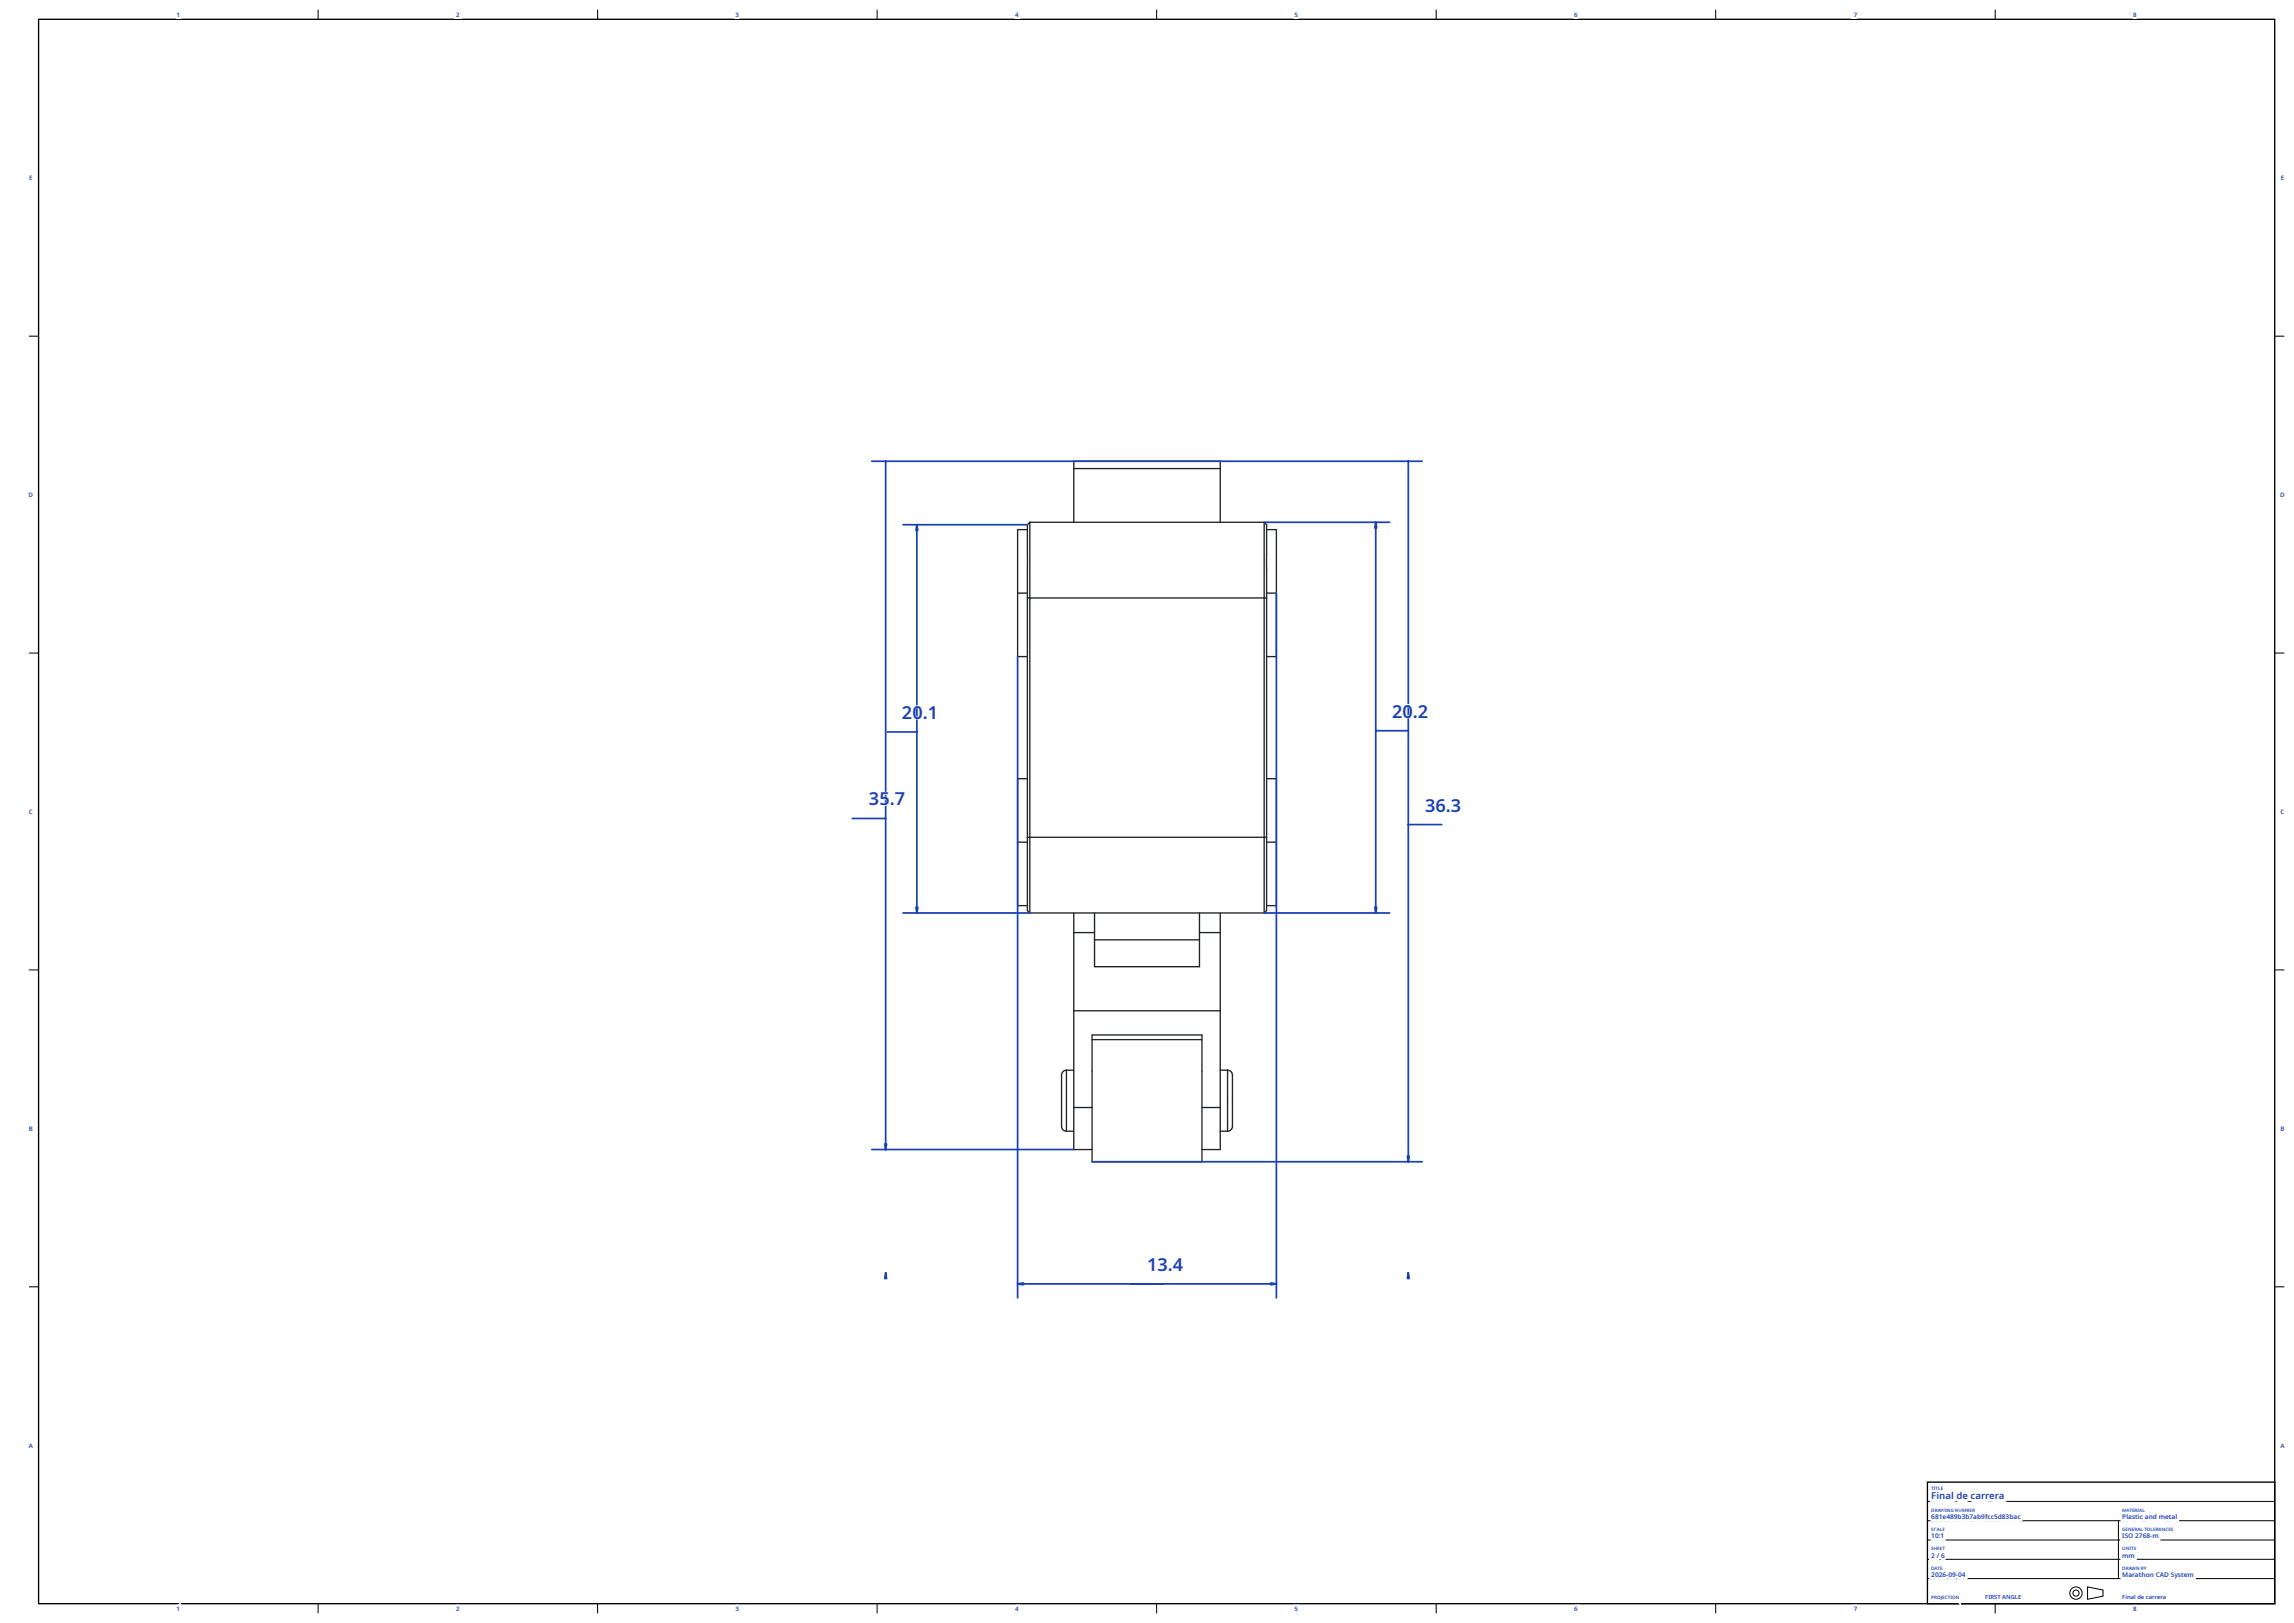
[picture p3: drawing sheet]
<svg xmlns="http://www.w3.org/2000/svg" width="296mm" height="210mm" viewBox="0 0 296 210" stroke-linecap="round" stroke-linejoin="round" font-family="sans-serif">
<defs><g id="words">
<g font-size="2.3" fill="#1a42b3">
<text x="116.5" y="92.8">20.1</text>
<text x="179.8" y="92.7">20.2</text>
<text x="112.2" y="104">35.7</text>
<text x="184" y="104.8">36.3</text>
<text x="148.1" y="164.1">13.4</text>
</g>
<text font-size="1.2" fill="#1e40af" x="249.4" y="193.6">Final de carrera</text>
<g font-size=".8" fill="#1e40af">
<text x="22.8" y="2.1">1</text>
<text x="58.9" y="2.1">2</text>
<text x="95" y="2.1">3</text>
<text x="131.1" y="2.1">4</text>
<text x="167.2" y="2.1">5</text>
<text x="203.3" y="2.1">6</text>
<text x="239.4" y="2.1">7</text>
<text x="275.5" y="2.1">8</text>
<text x="3.8" y="23.2">E</text>
<text x="294.5" y="23.2">E</text>
<text x="3.7" y="64.2">D</text>
<text x="294.5" y="64.2">D</text>
<text x="3.7" y="105.1">C</text>
<text x="294.5" y="105.1">C</text>
<text x="3.7" y="146">B</text>
<text x="294.5" y="146">B</text>
<text x="3.7" y="186.9">A</text>
<text x="294.5" y="186.9">A</text>
<text x="249.4" y="196.1">681e489b3b7ab9fcc5d83bac</text>
<text x="274.1" y="196.1">Plastic and metal</text>
<text x="249.4" y="198.6">10:1</text>
<text x="249.4" y="201.1">2 / 6</text>
<text x="249.4" y="203.6">2026-09-04</text>
<text x="274.1" y="198.6">ISO 2768-m</text>
<text x="274.1" y="201.1">mm</text>
<text x="274.1" y="203.6">Marathon CAD System</text>
<text x="22.8" y="208.1">1</text>
<text x="58.9" y="208.1">2</text>
<text x="95" y="208.1">3</text>
<text x="131.1" y="208.1">4</text>
<text x="167.2" y="208.1">5</text>
<text x="203.3" y="208.1">6</text>
<text x="239.4" y="208.1">7</text>
<text x="275.5" y="208.1">8</text>
</g>
<g font-size=".7" fill="#1e40af">
<text x="256.4" y="206.5">FIRST ANGLE</text>
<text x="274.1" y="206.5">Final de carrera</text>
</g>
<g font-size=".6" fill="#1e40af">
<text x="249.4" y="192.4">TITLE</text>
<text x="249.4" y="195.2">DRAWING NUMBER</text>
<text x="249.4" y="197.7">SCALE</text>
<text x="274.1" y="195.2">MATERIAL</text>
<text x="274.1" y="197.7">GENERAL TOLERANCES</text>
<text x="249.4" y="200.2">SHEET</text>
<text x="249.4" y="202.7">DATE</text>
<text x="274.1" y="200.2">UNITS</text>
<text x="274.1" y="202.7">DRAWN BY</text>
<text x="249.4" y="206.5">PROJECTION</text>
</g>
</g></defs>
<path d="M5 2.5h288.8v204.6h-288.8zM248.9 191.4h44.9v15.7h-44.9z" fill="none" stroke="#000" stroke-width=".17"/>
<g fill="none" stroke="#fff" stroke-width=".62" stroke-linecap="butt">
<path d="M22.9 1.7l.2-.1v.5h-.1v-.4l-.1 .1zM58.9 1.6a.21 .21 0 0 1 .4 0 .21 .21 0 0 1-.1 .4l-.1 .1h.2h-.4l.3-.4zM95 1.6h.1a.17 .17 0 0 1 .2 0 .17 .17 0 0 1 0 .2 .19 .19 0 0 1 .1 .3 .19 .19 0 0 1-.3 0l-.1-.1h.3v-.1h-.2l.2-.2zM131.4 1.7v.2h-.2zM131.4 1.6h.1v.3v.2h-.1v-.1h-.3zM167.3 1.6h.3v.1h-.2l-.1 .1a.21 .21 0 0 1 .3 .2 .21 .21 0 0 1-.3 .1l-.1-.1a.14 .14 0 0 0 .2 .1 .14 .14 0 0 0 .1-.2 .14 .14 0 0 0-.2 0zM203.4 1.6h.3v.1h-.2l-.1 .1a.2 .2 0 0 1 .3 .1 .2 .2 0 0 1-.2 .3 .2 .2 0 0 1-.2-.2zM239.4 1.6h.4l-.2 .5h-.1l.2-.4h-.3zM275.6 1.6h.2a.14 .14 0 0 1 .1 .1 .14 .14 0 0 1-.1 .1v.1a.17 .17 0 0 1 0 .2 .17 .17 0 0 1-.2 0 .17 .17 0 0 1 0-.3zM3.8 22.7h.4v.1h-.3v.1h.2v.1h-.2v.2h.3h-.4zM294.6 22.7h.3v.1h-.2v.1h.2v.1h-.2v.2h.2h-.3zM3.8 63.6a.32 .32 0 0 1 .4 .1 .32 .32 0 0 1 0 .4l-.4 .1z"/>
<path d="M3.9 63.7h.2v.3l-.2 .1zM294.5 63.6a.32 .32 0 0 1 .4 .1 .32 .32 0 0 1 0 .4l-.4 .1zM294.6 63.7h.3v.3l-.3 .1zM3.8 104.6a.17 .17 0 0 1 .2-.1 .17 .17 0 0 1 .2 .1 .2 .2 0 0 0-.3 .2 .2 .2 0 0 0 .3 .2 .26 .26 0 0 1-.4 0 .26 .26 0 0 1 0-.4zM294.6 104.6a.17 .17 0 0 1 .2-.1 .17 .17 0 0 1 .2 .1 .2 .2 0 0 0-.3 .2 .2 .2 0 0 0 .3 .2 .26 .26 0 0 1-.4 0 .26 .26 0 0 1 0-.4zM3.8 145.4h.3a.13 .13 0 0 1 .1 .1 .13 .13 0 0 1-.1 .2 .16 .16 0 0 1 .1 .2 .16 .16 0 0 1-.2 .1h-.2zM3.9 145.5l.2 .1h-.2zM3.9 145.7l.2 .1v.1h-.2zM294.6 145.4h.2a.13 .13 0 0 1 .2 .1 .13 .13 0 0 1-.1 .2 .16 .16 0 0 1 .1 .2 .16 .16 0 0 1-.2 .1h-.2zM294.7 145.5l.2 .1h-.2zM294.7 145.7l.2 .1v.1h-.2zM3.9 186.3h.1l.3 .6h-.2v-.2h-.2l-.1 .2h-.1z"/>
<path d="M4 186.4l.1 .3h-.2zM249.4 192h.3h-.1v.4h-.1v-.4zM249.5 194.8h.1a.23 .23 0 0 1 .2 .3 .23 .23 0 0 1-.3 .1zM249.5 198.2l.2-.2v.6h-.1v-.5l-.1 .1zM249.5 197.3h.2l-.2 .1a.16 .16 0 0 1 .2 .2 .16 .16 0 0 1-.3 .1l.2-.1-.1-.2zM249.5 199.8h.2l-.2 .1a.16 .16 0 0 1 .2 .2 .16 .16 0 0 1-.3 .1l.2-.1-.1-.2zM249.5 192.7h.5v.1h-.3v.3h.3v.1h-.3v.4h-.2zM249.5 195.6l.2-.1 .1 .1a.19 .19 0 0 0-.2 .2 .2 .2 0 0 1 .3 .1 .2 .2 0 0 1-.2 .3 .2 .2 0 0 1-.2-.2zM249.5 194.8l.2 .1v.2h-.2zM249.8 192h.2v.4h-.2zM249.8 199.8h.1v.1h.2v-.1v.4v-.2h-.2v.2h-.1zM249.8 197.3h.2h.1a.15 .15 0 0 0-.2 .2 .15 .15 0 0 0 .2 .1l-.1 .1a.22 .22 0 0 1-.2-.1 .22 .22 0 0 1 0-.3z"/>
<path d="M249.9 194.8h.1a.13 .13 0 0 1 .2 0 .13 .13 0 0 1-.1 .2l.1 .2-.1-.2-.2 .2zM250 195.6l.1-.1a.15 .15 0 0 1 .2 .1 .15 .15 0 0 1-.1 .2h.1a.18 .18 0 0 1 0 .3 .18 .18 0 0 1-.3 0 .18 .18 0 0 1 .1-.3zM250 192h.3h-.1v.4h-.1v-.4zM250 194.8l.1 .1-.1 .1zM250 198.1a.28 .28 0 0 1 .4 .2 .28 .28 0 0 1-.3 .3l-.2-.3zM250.1 198.1a.22 .22 0 0 1 .1 .2 .22 .22 0 0 1-.1 .2zM250.2 192.9h.1v.7h-.1zM250.3 199.8h.2h-.2v.1h.2l-.2 .1v.1l.2 .1h-.2zM250.3 197.3h.1l.1 .4-.1-.1-.3 .1zM250.3 197.3l.1 .2h-.1zM250.4 192h.1v.3l.1 .1h-.2zM250.4 194.8h.1l.1 .4-.1-.1-.3 .1z"/>
<path d="M250.4 195.7l.3-.2v.6h-.1v-.4l-.1 .1zM250.4 194.8l.1 .2h-.1zM250.5 192.9l.2 .1a.26 .26 0 0 1 .3-.1 .26 .26 0 0 1 .1 .3v.4h-.1v-.4l-.1-.2-.2 .2v.4h-.2zM250.6 197.3h.1v.3l.1 .1h-.2zM250.6 199.8h.2h-.1v.1h.1l-.1 .1v.1l.1 .1h-.2zM250.6 194.8h.1l.1 .3 .1-.3 .1 .3 .1-.3h.1l-.1 .4h-.1l-.1-.3-.1 .3h-.1zM250.7 198.2l.3-.2v.6h-.2l.1-.5-.2 .1zM250.7 192h.2h-.1v.2h.1h-.1v.1l.1 .1h-.2zM250.9 199.8h.3h-.1v.4h-.1v-.4zM250.9 197.3h.3h-.2v.1h.1l-.1 .1v.1l.2 .1h-.3zM251 195.7h.3v.2h-.3l.1 .2 .2-.1-.1 .1a.24 .24 0 0 1-.3-.1 .24 .24 0 0 1 .1-.3zM251.1 195.8h.1v.1h-.2z"/>
<path d="M251.2 194.8h.2v.4h-.2zM251.4 193a.34 .34 0 0 1 .5 .2v.4l-.2-.1a.22 .22 0 0 1-.3 .1 .22 .22 0 0 1 .1-.4h.2a.17 .17 0 0 0-.1-.2 .17 .17 0 0 0-.2 .1zM251.5 194.8h.1l.2 .3v-.3v.4h-.1l-.2-.3v.3zM251.5 193.3h.1a.12 .12 0 0 1 .1 .2 .12 .12 0 0 1-.2-.1zM251.7 195.5h.1v.4v.2h-.2v-.1h-.2zM251.7 195.7l-.1 .2h-.1zM251.9 195.6l.2-.1a.15 .15 0 0 1 .2 .1 .15 .15 0 0 1-.1 .2 .18 .18 0 0 1 0 .3 .18 .18 0 0 1-.2 0 .18 .18 0 0 1 0-.3zM252 194.8h.2v.1a.16 .16 0 0 0-.2 .1 .16 .16 0 0 0 .2 .1l-.1-.1h.2v.2a.24 .24 0 0 1-.3-.1 .24 .24 0 0 1 0-.3zM252.1 192.7h.1v.9h-.1zM252.4 195.6a.29 .29 0 0 1 .4 .2 .29 .29 0 0 1-.2 .3h-.2l.2-.1 .1-.1a.19 .19 0 0 1-.3 0 .19 .19 0 0 1 0-.3zM252.5 194.8h.1l.2 .3v-.3h.1v.4h-.1l-.2-.3v.3h-.1zM252.8 193l.2-.1 .2 .1v-.3h.1v.9l-.1-.1a.27 .27 0 0 1-.3 .1 .27 .27 0 0 1-.2-.3z"/>
<path d="M252.9 195.5h.1v.2a.18 .18 0 0 1 .2 0 .18 .18 0 0 1 .1 .2 .19 .19 0 0 1-.1 .2 .19 .19 0 0 1-.2 0h-.1zM252.9 193.1h.1a.2 .2 0 0 1 .2 .2 .2 .2 0 0 1-.3 .1zM253 194.8h.1v.3h.1h.1v-.3v.2a.17 .17 0 0 1-.1 .2 .17 .17 0 0 1-.2-.2zM253 195.8a.12 .12 0 0 1 .2 0 .12 .12 0 0 1 0 .2 .12 .12 0 0 1-.2 0zM253.4 195.6a.19 .19 0 0 1 .3-.1 .19 .19 0 0 1-.1 .3 .21 .21 0 0 1 .1 .4 .19 .19 0 0 1-.3-.2 .13 .13 0 0 0 .2 .1 .13 .13 0 0 0 0-.2h-.1v-.1h.1a.11 .11 0 0 0 0-.2 .11 .11 0 0 0-.2 .1zM253.5 194.8h.1l.1 .3 .1-.3h.1v.4h-.1v-.4l-.1 .4-.2-.4v.4zM253.6 193l.2-.1a.3 .3 0 0 1 .3 .4h-.4a.25 .25 0 0 0 .4 .1 .28 .28 0 0 1-.3 .2 .28 .28 0 0 1-.3-.1zM253.7 193.1l.2-.1 .1 .2h-.3zM253.9 195.5h.1v.2a.18 .18 0 0 1 .2 0 .18 .18 0 0 1 .1 .2 .19 .19 0 0 1-.1 .2 .19 .19 0 0 1-.2 0h-.1zM254 194.8h.3v.4h-.3zM254 195.8a.12 .12 0 0 1 .2 0 .12 .12 0 0 1 0 .2 .12 .12 0 0 1-.2 0zM254.1 194.8l.1 .1h-.1z"/>
<path d="M254.1 195h.1v.1h-.1zM254.4 195.5h.4l-.2 .6h-.1l.2-.5h-.3zM254.4 194.8h.2h-.1v.1h.1l-.1 .1v.1l.1 .1h-.2zM254.6 193h.5l-.1 .1h-.3v.2a.21 .21 0 0 0 .1 .2 .21 .21 0 0 0 .3-.1 .25 .25 0 0 1-.3 .2 .25 .25 0 0 1-.2-.2zM254.7 194.8h.2a.13 .13 0 0 1 .1 0 .13 .13 0 0 1-.1 .2l.2 .2-.2-.2-.2 .2zM254.8 194.8l.1 .1-.1 .1zM254.9 195.7l.4 .1v.3h-.1a.15 .15 0 0 1-.3 0 .15 .15 0 0 1 .1-.2l.2-.1zM255.2 193a.34 .34 0 0 1 .5 .2v.4l-.1-.1a.22 .22 0 0 1-.4 .1 .22 .22 0 0 1 .1-.4h.3a.17 .17 0 0 0-.1-.2 .17 .17 0 0 0-.2 .1zM255.4 193.3h.1a.12 .12 0 0 1 0 .2 .12 .12 0 0 1-.2-.1zM255.4 195.5h.1v.2a.18 .18 0 0 1 .2 0 .18 .18 0 0 1 .1 .2 .19 .19 0 0 1-.1 .2 .19 .19 0 0 1-.2 0h-.1zM255.5 195.8a.12 .12 0 0 1 .2 0 .12 .12 0 0 1 0 .2 .12 .12 0 0 1-.2 0zM255.9 192.9h.2v.1l.3-.1v.2l-.3 .1v.4h-.2z"/>
<path d="M256 195.6a.29 .29 0 0 1 .3 .2 .29 .29 0 0 1-.2 .3h-.1l.1-.1 .1-.1a.19 .19 0 0 1-.3 0 .19 .19 0 0 1 .1-.3zM256.5 195.5h.2l-.1 .1 .1 .2h-.1v.3h-.1v-.3h-.1zM256.5 192.9h.1v.1l.3-.1v.2l-.2 .1-.1 .4h-.1zM256.8 195.7a.14 .14 0 0 1 .1 0 .14 .14 0 0 1 .1 .1h-.1l-.1 .1 .1 .2 .2-.1a.17 .17 0 0 1-.2 .2 .17 .17 0 0 1-.2-.2zM257.1 193l.2-.1a.3 .3 0 0 1 .3 .4h-.5a.25 .25 0 0 0 .4 .1 .28 .28 0 0 1-.2 .2 .28 .28 0 0 1-.3-.1zM257.2 193.1l.1-.1 .1 .2h-.3zM257.2 195.7a.14 .14 0 0 1 .2 0 .14 .14 0 0 1 .1 .1h-.2v.1v.2l.2-.1a.17 .17 0 0 1-.2 .2 .17 .17 0 0 1-.1-.2zM257.6 195.5h.3v.1h-.2v.2a.21 .21 0 0 1 .3 .2 .21 .21 0 0 1-.4 .1v-.1a.14 .14 0 0 0 .2 .1 .14 .14 0 0 0 0-.2 .14 .14 0 0 0-.2 0zM257.7 192.9h.2v.1l.3-.1-.1 .2-.2 .1v.4h-.2zM258.1 195.7h.3v-.2h.1v.6h-.1a.18 .18 0 0 1-.3 0 .18 .18 0 0 1 0-.2zM258.3 193a.34 .34 0 0 1 .5 .2v.4l-.1-.1a.22 .22 0 0 1-.4 .1 .22 .22 0 0 1 .1-.4h.2a.17 .17 0 0 0-.1-.2 .17 .17 0 0 0-.2 .1zM258.4 193.3h.2a.12 .12 0 0 1 0 .2 .12 .12 0 0 1-.2-.1z"/>
<path d="M258.6 195.6l.2-.1a.15 .15 0 0 1 .2 .1 .15 .15 0 0 1-.1 .2 .18 .18 0 0 1 0 .3 .18 .18 0 0 1-.3 0 .18 .18 0 0 1 .1-.3zM259.1 195.6a.19 .19 0 0 1 .3-.1 .19 .19 0 0 1-.1 .3 .21 .21 0 0 1 .1 .4 .19 .19 0 0 1-.3-.2 .13 .13 0 0 0 .2 .1 .13 .13 0 0 0 0-.2h-.1v-.1h.1a.11 .11 0 0 0 0-.2 .11 .11 0 0 0-.2 .1zM259.6 195.5h.1v.2a.18 .18 0 0 1 .2 0 .18 .18 0 0 1 .1 .2 .19 .19 0 0 1-.1 .2 .19 .19 0 0 1-.2 0h-.1zM259.7 195.8a.12 .12 0 0 1 .2 0 .12 .12 0 0 1 0 .2 .12 .12 0 0 1-.2 0zM260.1 195.7l.4 .1v.3h-.1a.15 .15 0 0 1-.3 0 .15 .15 0 0 1 .1-.2l.2-.1zM260.6 195.7a.14 .14 0 0 1 .2 0 .14 .14 0 0 1 .1 .1h-.2v.1v.2l.2-.1a.17 .17 0 0 1-.1 .2 .17 .17 0 0 1-.2-.2zM274.1 198h.3l-.1 .1 .1 .5h-.3l.1-.1zM274.1 199.8h.1v.3h.1h.1v-.3h.1v.2a.17 .17 0 0 1-.2 .2 .17 .17 0 0 1-.2-.2zM274.1 194.8h.1l.2 .3 .1-.3h.1v.4h-.1v-.4l-.1 .4-.2-.4v.4h-.1zM274.2 195.5h.1a.21 .21 0 0 1 .3 .3 .2 .2 0 0 1-.3 .1v.2h-.1zM274.2 197.3h.2a.16 .16 0 0 0-.2 .1 .16 .16 0 0 0 .2 .2l-.1-.1h.2v.2a.24 .24 0 0 1-.3-.1 .24 .24 0 0 1 0-.3zM274.3 195.6a.11 .11 0 0 1 .2 .1 .11 .11 0 0 1-.2 .1z"/>
<path d="M274.5 198.1h.3l-.2 .1a.22 .22 0 0 1 .2 .3 .22 .22 0 0 1-.4 .1v-.1l.2 .1 .1-.1-.2-.2zM274.6 197.3h.2h-.1v.1h.1l-.1 .1v.1l.1 .1h-.2zM274.6 199.8h.1l.2 .3v-.3h.1v.4h-.1l-.2-.4v.4h-.1zM274.7 195.5h.1v.6h-.1zM274.8 194.8h.1l.1 .4-.1-.1-.3 .1zM274.8 194.8l.1 .2h-.1zM274.9 197.3h.1l.2 .3v-.3h.1v.4h-.1l-.2-.3v.3h-.1zM274.9 195.7l.4 .1v.3h-.1a.15 .15 0 0 1-.3 0 .15 .15 0 0 1 .1-.2l.2-.1zM275 194.8h.3h-.1v.4h-.1v-.4zM275 199.8h.2v.4h-.2zM275.2 199.8h.4h-.2v.4v-.4zM275.4 197.3h.2h-.1v.1h.1l-.1 .1v.1l.1 .1h-.2z"/>
<path d="M275.4 194.8h.2h-.1v.1h.1l-.1 .1v.1l.1 .1h-.2zM275.4 195.7h.3v.1h-.2a.19 .19 0 0 1 .2 .2 .19 .19 0 0 1-.3 .1v-.1h.2l-.2-.1zM275.6 199.8h.3l-.2 .1a.16 .16 0 0 1 .1 .2 .16 .16 0 0 1-.2 .1l.2-.1-.2-.2zM275.7 197.3h.1a.13 .13 0 0 1 .2 0 .13 .13 0 0 1-.1 .2l.1 .2-.1-.2-.2 .2zM275.7 194.8h.2a.13 .13 0 0 1 .1 0 .13 .13 0 0 1-.1 .2l.2 .2-.2-.2-.2 .2zM275.8 198.1a.22 .22 0 0 1 .4 0 .22 .22 0 0 1-.2 .3l-.1 .1h.3v.1h-.4l.3-.4zM275.8 197.3l.1 .1-.1 .1zM275.8 194.8l.1 .1-.1 .1zM275.9 195.6l.2 .1v.1h-.1v.2l.1 .1h-.3v-.4zM276.1 194.8h.2v.4h-.2zM276.2 195.7h.1v.4h-.1zM276.2 197.3h.1l.1 .4-.1-.1-.3 .1z"/>
<path d="M276.2 197.3l.1 .2h-.1zM276.3 198h.4l-.2 .6h-.2l.3-.5h-.3zM276.4 194.8h.1l.2 .4-.1-.1-.3 .1zM276.5 195.7a.14 .14 0 0 1 .1 0 .14 .14 0 0 1 .1 .1h-.2v.1l.1 .2 .1-.1a.17 .17 0 0 1-.1 .2 .17 .17 0 0 1-.2-.2zM276.5 194.8v.2h-.1zM276.5 197.3h.1v.3l.2 .1h-.3zM276.7 194.8h.1v.3l.2 .1h-.3zM276.8 198.1l.3-.1v.1l-.2 .1v.1a.21 .21 0 0 1 .3 .1 .21 .21 0 0 1-.2 .3 .21 .21 0 0 1-.2-.2zM276.9 197.3h.4h-.2v.4v-.4zM277.1 195.7l.3 .1v.3h-.1a.15 .15 0 0 1-.2 0 .15 .15 0 0 1 .1-.2l.1-.1zM277.3 198.1l.1-.1a.15 .15 0 0 1 .2 .1 .15 .15 0 0 1-.1 .2h.1a.18 .18 0 0 1 0 .3 .18 .18 0 0 1-.3 0 .18 .18 0 0 1 .1-.3zM277.6 195.7h.1a.17 .17 0 0 1 .2 0 .17 .17 0 0 1 .1 .1v.3h-.1l-.1-.3-.1 .1v.2h-.1z"/>
<path d="M277.7 198.4h.2v.1h-.2zM277.8 197.3h.1v.3l.1 .1h-.2zM278 198.2h.4a.16 .16 0 0 1 .2 0 .16 .16 0 0 1 .1 .1v.3h-.1l-.1-.3h-.1v.3h-.1v-.3h-.1l-.1 .3h-.1zM278.1 197.3h.3h-.2v.1h.2l-.2 .1v.1l.2 .1h-.3zM278.1 195.7h.3v-.2h.1v.6h-.1a.18 .18 0 0 1-.2 0 .18 .18 0 0 1-.1-.2zM278.5 197.3h.1a.13 .13 0 0 1 .1 0 .13 .13 0 0 1 0 .2l.1 .2-.2-.2-.1 .2zM278.5 197.3l.2 .1-.2 .1zM278.9 195.7h.3a.16 .16 0 0 1 .2 0 .16 .16 0 0 1 .1 .1v.3h-.1v-.3h-.1v.3h-.2v-.3h-.1v.3h-.1zM278.9 197.3h.1l.2 .4-.1-.1-.3 .1zM279 197.3v.2h-.1zM279.2 197.3h.1l.2 .3v-.3h.1v.4h-.1l-.2-.3v.3h-.1zM279.7 195.7h.3l.1 .2h-.3v.2l.2-.1v.1a.24 .24 0 0 1-.3-.1 .24 .24 0 0 1 0-.3z"/>
<path d="M279.7 197.3h.2h.1a.15 .15 0 0 0-.2 .2 .15 .15 0 0 0 .2 .1l-.1 .1a.22 .22 0 0 1-.2-.1 .22 .22 0 0 1 0-.3zM279.8 195.8h.1l.1 .1h-.2zM280.1 197.3h.2h-.1v.1h.1l-.1 .1v.1l.1 .1h-.2zM280.2 195.6l.2 .1v.1h-.1v.2l.1 .1h-.2l-.1-.4zM280.4 197.3h.3l-.2 .1a.16 .16 0 0 1 .1 .2 .16 .16 0 0 1-.2 .1l.2-.1-.2-.2zM280.5 195.7l.4 .1v.3h-.1a.15 .15 0 0 1-.3 0 .15 .15 0 0 1 .1-.2l.2-.1zM281 195.5h.1v.6h-.1zM294.7 186.3h.1l.2 .6h-.1v-.2h-.2l-.1 .2h-.1zM294.8 186.4v.3h-.1zM22.9 207.6l.2-.1v.6h-.1v-.5l-.1 .1zM58.9 207.6a.21 .21 0 0 1 .4 0 .21 .21 0 0 1-.1 .3l-.1 .1h.2v.1h-.4l.3-.5zM95 207.5h.1a.17 .17 0 0 1 .2 0 .17 .17 0 0 1 0 .3 .19 .19 0 0 1 .1 .2 .19 .19 0 0 1-.3 0l-.1-.1h.3v-.1h-.2l.2-.2z"/>
<path d="M131.4 207.6v.3h-.2zM131.4 207.5h.1v.4v.2h-.1v-.2h-.3zM167.3 207.5h.3v.1h-.2l-.1 .1a.21 .21 0 0 1 .3 .2 .21 .21 0 0 1-.3 .1l-.1-.1 .1 .1a.12 .12 0 0 0 .2 0 .12 .12 0 0 0 0-.2 .12 .12 0 0 0-.2 0zM203.4 207.5h.3v.1h-.2l-.1 .2a.2 .2 0 0 1 .3 .1 .2 .2 0 0 1-.2 .2 .2 .2 0 0 1-.2-.2zM239.4 207.5h.4l-.2 .6h-.1l.2-.5h-.3zM249.5 200.6a.22 .22 0 0 1 .3 0 .22 .22 0 0 1-.1 .3l-.1 .1h.3v.1h-.4l.2-.4zM249.5 203.1a.22 .22 0 0 1 .3 0 .22 .22 0 0 1-.1 .3l-.1 .1h.3v.1h-.4l.2-.4zM249.5 202.2a.24 .24 0 0 1 .2 .1 .24 .24 0 0 1 .1 .3l-.3 .1zM249.5 206h.1a.14 .14 0 0 1 .2 .2 .16 .16 0 0 1-.3 .1v.2zM249.5 202.3h.2v.3h-.2zM249.5 206.1h.2v.1h-.2zM249.8 206h.2a.13 .13 0 0 1 .1 .1 .13 .13 0 0 1-.1 .2l.2 .2-.2-.2-.2 .2z"/>
<path d="M249.9 206.1l.1 .1h-.1zM250 202.2h.1l.1 .5-.1-.1-.3 .1zM250 203a.28 .28 0 0 1 .4 .3 .28 .28 0 0 1-.3 .3l-.2-.3zM250 202.3l.1 .2h-.1zM250.1 203.1a.22 .22 0 0 1 .1 .2 .22 .22 0 0 1-.1 .2zM250.2 202.2h.3l-.1 .1v.4h-.1v-.4zM250.4 200.5h.1l-.3 .6h-.1zM250.4 203.1a.22 .22 0 0 1 .4 0 .22 .22 0 0 1-.1 .3l-.1 .1h.2v.1h-.4l.3-.4zM250.6 202.2h.2l-.1 .1v.1h.1l-.1 .1v.1l.1 .1h-.2zM250.7 206h.1v.4l-.1 .2zM250.8 200.6l.2-.1 .1 .1a.19 .19 0 0 0-.3 .2 .2 .2 0 0 1 .3 .1 .2 .2 0 0 1-.1 .3 .2 .2 0 0 1-.3-.2zM250.9 206h.2l-.1 .1v.1h.1l-.1 .1v.1l.1 .1h-.2z"/>
<path d="M251 203.1l.3-.1v.1l-.2 .1-.1 .1a.21 .21 0 0 1 .3 .1 .21 .21 0 0 1-.2 .3 .21 .21 0 0 1-.2-.3zM251.3 206.1l.1-.1 .1 .1a.15 .15 0 0 0-.2 .2 .15 .15 0 0 0 .2 .1l-.1 .1a.22 .22 0 0 1-.2-.2 .22 .22 0 0 1 .1-.2zM251.4 203.3h.2v.1h-.2zM251.6 206h.3l-.1 .1v.4h-.1v-.4zM251.7 203a.28 .28 0 0 1 .4 .3 .28 .28 0 0 1-.3 .3l-.1-.3zM251.8 203.1a.22 .22 0 0 1 .2 .2 .22 .22 0 0 1-.2 .2zM251.9 206h.2v.5h-.2zM252.2 203.1a.29 .29 0 0 1 .4 .2 .29 .29 0 0 1-.3 .3h-.1v-.1h.2l.1-.2a.19 .19 0 0 1-.3 0 .19 .19 0 0 1 0-.2zM252.6 203.3h.2v.1h-.2zM252.6 206h.1l.2 .4v-.4h.1v.5h-.1l-.2-.4v.4h-.1zM253 203a.28 .28 0 0 1 .3 .3 .28 .28 0 0 1-.3 .3l-.1-.3zM253.1 203.1a.22 .22 0 0 1 .1 .2 .22 .22 0 0 1-.1 .2z"/>
<path d="M253.6 203h.1v.4h.1l-.1 .2h-.1v-.1h-.2zM253.6 203.1v.3h-.1zM256.5 205.9h.3v.1h-.2v.2h.2h-.2v.3h-.1zM256.8 205.9h.2v.6h-.2zM257.1 205.9l.4 .1-.1 .2 .2 .3h-.2l-.1-.2h-.1v.2h-.1zM257.2 206h.2v.2h-.2zM257.6 206h.3l-.2 .1a.2 .2 0 0 1 .2 .2 .2 .2 0 0 1-.3 .1v-.1h.2l-.2-.2zM258 205.9h.4v.1h-.2v.5h-.1v-.5h-.1zM258.8 205.9h.1l.2 .6h-.1l-.1-.2h-.2v.2h-.1zM258.8 206l.1 .2h-.1zM259.2 205.9h.1l.2 .4v-.4h.1v.6h-.1l-.3-.5v.5zM259.8 206a.18 .18 0 0 1 .2-.1 .18 .18 0 0 1 .1 .1 .2 .2 0 0 0-.3 .2 .2 .2 0 0 0 .3 .2l-.1-.2h.2v.2a.29 .29 0 0 1-.4 0 .29 .29 0 0 1 0-.4z"/>
<path d="M260.3 205.9h.1v.5h.2v.1h-.3zM260.7 205.9h.3v.1h-.2v.1h.2v.1h-.2v.2h.2v.1h-.3zM274.1 202.2a.24 .24 0 0 1 .3 .1 .24 .24 0 0 1 .1 .3l-.4 .1zM274.2 200.7h.3a.16 .16 0 0 1 .2 0 .16 .16 0 0 1 .1 .1v.3h-.1v-.4l-.1 .1-.1 .3h-.1v-.3h-.1v.3h-.1zM274.2 205.9h.3v.1h-.3v.2h.2h-.2v.3zM274.2 203h.1l.2 .5 .1-.5h.2v.6h-.1v-.5l-.2 .5h-.1l-.1-.5v.5h-.1zM274.2 202.3h.2v.3h-.2zM274.5 206.1h.1v.4h-.1zM274.6 202.2h.1a.13 .13 0 0 1 .2 .1 .13 .13 0 0 1-.1 .2l.1 .2-.2-.2-.1 .2zM274.7 202.3l.1 .1h-.1zM274.8 206.1h.1a.15 .15 0 0 1 .1 0 .15 .15 0 0 1 .1 .1v.3h-.1v-.4l-.1 .1v.3h-.1zM275 203.2h.2h.1v.4h-.1a.15 .15 0 0 1-.2 0 .15 .15 0 0 1 0-.2l.2-.1z"/>
<path d="M275 200.7h.4a.16 .16 0 0 1 .1 0 .16 .16 0 0 1 .2 .1v.3h-.2v-.4l-.1 .1v.3h-.1l-.1-.3h-.1v.3h-.1zM275.1 202.2h.1l.1 .5-.1-.1-.3 .1zM275.1 202.3l.1 .2h-.1zM275.3 206.1h.3v.4l-.2-.1a.13 .13 0 0 1-.2 0 .13 .13 0 0 1 .1-.2h.2zM275.3 202.2h.1v.4l.1-.4h.1l.1 .4 .1-.4h.1l-.2 .5-.1-.4-.1 .4h-.1zM275.4 203.2h.1h.2l-.2 .1v.3h-.1zM275.6 207.5h.2a.14 .14 0 0 1 .1 .1 .14 .14 0 0 1-.1 .2 .17 .17 0 0 1 0 .2 .17 .17 0 0 1-.2 0 .17 .17 0 0 1 0-.2l-.1-.1zM275.7 205.9h.1v.6h-.1zM275.8 203.2h.3l.1 .4h-.1a.15 .15 0 0 1-.3 0 .15 .15 0 0 1 .1-.2l.1-.1zM275.9 202.2h.1l.2 .4v-.4h.1v.5h-.1l-.2-.4v.4h-.1zM276.1 206.1h.2v-.2h.1v.6h-.1a.2 .2 0 0 1-.2-.1 .2 .2 0 0 1 0-.3zM276.3 203.1l.2 .1h-.1v.3h.1v.1l-.2-.1-.1-.3z"/>
<path d="M276.5 202.2l.3 .1v.3l-.3 .1zM276.6 206.1h.2l.1 .1v.1h-.3l.1 .1h.2l-.1 .1a.21 .21 0 0 1-.3-.1 .21 .21 0 0 1 .1-.3zM276.6 202.3l.2 .1h-.2zM276.6 202.5h.2v.1h-.2zM276.6 203h.1v.2a.17 .17 0 0 1 .2 0 .17 .17 0 0 1 .1 .1v.3h-.1v-.4l-.2 .1v.3h-.1zM276.7 206.1l.1 .1h-.2zM276.9 202.2l.2 .2 .1-.2-.1 .5h-.1zM277.2 206.1h.3l-.2 .2 .2 .1a.21 .21 0 0 1-.3 0 .21 .21 0 0 1 0-.3zM277.6 206.1h.3v.4l-.1-.1a.13 .13 0 0 1-.2 0 .13 .13 0 0 1 0-.2h.2zM277.7 203.2h.1a.17 .17 0 0 1 .2 0 .17 .17 0 0 1 .1 .1v.3h-.1l-.1-.4-.1 .1v.3h-.1zM278 206.1h.1h.2l-.2 .1v.3h-.1zM278.3 206.1h.1h.2l-.2 .1v.3h-.1z"/>
<path d="M278.5 203.1l.3-.1h.1v.1a.21 .21 0 0 0-.3 .2 .21 .21 0 0 0 .3 .2 .27 .27 0 0 1-.4 .1 .27 .27 0 0 1 0-.4zM278.7 206.1h.2l.1 .1v.1h-.3l.1 .1h.2l-.1 .1a.21 .21 0 0 1-.3-.1 .21 .21 0 0 1 .1-.3zM278.7 206.1l.2 .1h-.2zM279.1 206.1h.1h.1l-.1 .1v.3h-.1zM279.2 203h.1l.2 .6h-.1l-.1-.1h-.2v.1h-.2zM279.2 203.1l.1 .3h-.2zM279.4 206.1h.3v.4l-.1-.1a.13 .13 0 0 1-.2 0 .13 .13 0 0 1 .1-.2h.1zM279.6 203a.34 .34 0 0 1 .4 .1 .34 .34 0 0 1 0 .4l-.4 .1zM279.7 203.1l.2 .1v.3h-.2zM280.4 203.1l.4-.1-.3 .2a.22 .22 0 0 1 .2 .3 .22 .22 0 0 1-.3 .1v-.1h.2h.1l-.3-.2zM280.8 203.2h.1l.1 .3 .2-.3h.1l-.3 .6h-.2l.2-.2zM281.4 203.2h.2l-.2 .1a.19 .19 0 0 1 .2 .2 .19 .19 0 0 1-.3 .1v-.1h.3l-.3-.2z"/>
<path d="M281.8 203.1l.2 .1h-.1v.3h.1v.1l-.2-.1-.1-.3zM282.1 203.2h.3l.1 .2h-.3l.1 .1h.2l-.1 .1a.24 .24 0 0 1-.3-.1 .24 .24 0 0 1 0-.3zM282.2 203.3l.1-.1 .1 .1h-.2zM282.6 203.2h.4a.16 .16 0 0 1 .2 0 .16 .16 0 0 1 .1 .1v.3h-.1l-.1-.4-.1 .1v.3h-.1v-.3l-.1-.1-.1 .4h-.1z"/>
<circle cx="203.5" cy="2" r=".11"/>
<circle cx="275.7" cy="2" r=".09"/>
<circle cx="275.7" cy="1.7" r=".08"/>
<circle cx="249.7" cy="196" r=".11"/>
<circle cx="250.1" cy="196" r=".1"/>
<circle cx="250.1" cy="195.7" r=".08"/>
<circle cx="250.3" cy="192.8" r=".09"/>
<circle cx="250.5" cy="198.6" r=".07"/>
<circle cx="250.5" cy="198.2" r=".07"/>
<circle cx="252.1" cy="196" r=".1"/>
<circle cx="252.1" cy="195.7" r=".08"/>
<circle cx="252.6" cy="195.7" r=".11"/>
<circle cx="255.1" cy="196" r=".08"/>
<circle cx="256.1" cy="195.7" r=".11"/>
<circle cx="258.2" cy="195.9" r=".14"/>
<circle cx="258.8" cy="196" r=".1"/>
<circle cx="258.8" cy="195.7" r=".08"/>
<circle cx="260.3" cy="196" r=".08"/>
<circle cx="275.1" cy="196" r=".08"/>
<circle cx="275.2" cy="198.3" r=".31"/>
<circle cx="275.2" cy="198.3" r=".2"/>
<circle cx="276.2" cy="195.6" r=".06"/>
<circle cx="277" cy="198.4" r=".11"/>
<circle cx="277.2" cy="196" r=".08"/>
<circle cx="277.4" cy="198.5" r=".1"/>
<circle cx="277.4" cy="198.2" r=".08"/>
<circle cx="277.5" cy="197.5" r=".22"/>
<circle cx="277.5" cy="197.5" r=".14"/>
<circle cx="278.3" cy="195.9" r=".14"/>
<circle cx="280.7" cy="196" r=".08"/>
<circle cx="203.5" cy="207.9" r=".11"/>
<circle cx="250.4" cy="206.2" r=".22"/>
<circle cx="250.4" cy="206.3" r=".14"/>
<circle cx="250.9" cy="200.9" r=".11"/>
<circle cx="251.1" cy="203.4" r=".11"/>
<circle cx="252.3" cy="206.2" r=".22"/>
<circle cx="252.3" cy="203.2" r=".11"/>
<circle cx="252.4" cy="206.3" r=".14"/>
<circle cx="274.6" cy="206" r=".05"/>
<circle cx="275.1" cy="203.5" r=".08"/>
<circle cx="275.4" cy="206.3" r=".07"/>
<circle cx="275.7" cy="207.9" r=".09"/>
<circle cx="275.7" cy="207.6" r=".08"/>
<circle cx="275.9" cy="203.5" r=".08"/>
<circle cx="276.2" cy="206.3" r=".12"/>
<circle cx="277.4" cy="203.4" r=".23"/>
<circle cx="277.4" cy="203.4" r=".13"/>
<circle cx="277.7" cy="206.3" r=".07"/>
<circle cx="279.5" cy="206.3" r=".07"/>
</g>
<g fill="none" stroke="#000" stroke-width=".13">
<path d="M41.1 1.2v1.3M77.2 1.2v1.3M113.3 1.2v1.3M149.4 1.2v1.3M185.5 1.2v1.3M221.6 1.2v1.3M257.7 1.2v1.3M3.7 43.4h1.3M293.8 43.4h1.2M3.7 84.3h1.3M293.8 84.3h1.2M3.7 125.2h1.3"/>
<path d="M293.8 125.2h1.2M3.7 166.1h1.3M293.8 166.1h1.2M248.9 193.9h44.9M248.9 196.3h44.9M248.9 198.8h44.9M273.6 196.3v7.5M41.1 207.1v1.2M77.2 207.1v1.2M113.3 207.1v1.2M149.4 207.1v1.2M185.5 207.1v1.2"/>
<path d="M221.6 207.1v1.2M248.9 201.3h44.9M248.9 203.8h44.9M257.7 207.1v1.2M269.6 204.9l2 .4v.8l-2 .4z"/>
<circle cx="268.1" cy="205.7" r=".4"/>
<circle cx="268.1" cy="205.7" r=".8"/>
</g>
<g fill="none" stroke="#212529" stroke-width=".17">
<path d="M131.4 76.6h1.3M132.7 68.4h-1.3v16.4h1.3M132.7 77.2h30.9M133 67.4l-.3 .3v49.9l.3 .3M133 67.4h30.3M133 67.4v50.5M138.7 67.4v-7.8h18.9v7.8M138.7 60.5h18.9M163.3 67.4l.3 .3v49.9l-.3 .3M163.3 67.4v50.5M163.6 68.4h1.2v16.4h-1.2M163.6 76.6h1.2"/>
<path d="M131.4 108.7h1.3M132.7 100.5h-1.3v16.4h1.3M132.7 108.1h30.9M133 117.9h30.3M138.7 117.9v25.1M141.4 117.9v3.4M154.9 117.9v3.4M157.6 117.9v25.1M163.6 100.5h1.2v16.4h-1.2M163.6 108.7h1.2M137.7 138.2a.63 .63 0 0 0-.6 .6v6.6a.63 .63 0 0 0 .6 .7M137.7 138.2h1"/>
<path d="M137.7 138.2v7.9M138.7 130.5h18.9M138.7 120.4h2.7M141 133.6h14.2v16.4h-14.2zM141 134.2h14.2M141.4 121.3v3.5h13.5v-3.5M141.4 121.3h13.5M154.9 120.4h2.7M157.6 138.2h.9M158.5 138.2a.63 .63 0 0 1 .7 .6v6.6a.63 .63 0 0 1-.7 .7M158.5 138.2v7.9M137.7 146.1h1"/>
<path d="M138.7 143v5.4h2.3M138.7 143h2.3M155.2 143h2.4M157.6 143v5.4h-2.4M157.6 146.1h.9"/>
</g>
<g fill="none" stroke="#1a42b3" stroke-width=".22">
<path d="M112.6 59.6h71.1M114.4 59.6v88.8M181.9 59.6v90.4M116.6 67.7h16.1M118.4 67.7v50.2M163.3 67.4h16.2M164.8 76.6v91M177.7 67.4v50.5M114.6 94.5h3.8M131.4 84.8v82.8M177.7 94.3h4.2M110.1 105.7h4.3"/>
<path d="M116.6 117.9h16.4M163.3 117.9h16.2M181.9 106.5h4.3M112.6 148.4h26.1M141 150h42.7M131.4 165.8h33.4"/>
</g>
<g fill="#1a42b3" stroke="#1a42b3" stroke-width=".22">
<path d="M164.1 165.6l.7 .2-.7 .1z"/>
<path d="M131.4 165.8l.8-.2v.3z"/>
<path d="M118.4 67.7l.1 .8h-.2z"/>
<path d="M118.3 117.1h.2l-.1 .8z"/>
<path d="M177.7 67.4l.1 .8h-.3z"/>
<path d="M177.5 117.1h.3l-.1 .8z"/>
<path d="M114.4 164.3l.1 .8h-.2z"/>
<path d="M114.3 147.7h.2l-.1 .7z"/>
<path d="M181.9 164.3l.1 .8h-.2z"/>
<path d="M181.8 149.2h.2l-.1 .8z"/>
</g>
<g fill="none" stroke="#fff" stroke-width=".13">
<path d="M116.6 91.3a.59 .59 0 0 1 .7-.2 .59 .59 0 0 1 .4 .6l-.2 .3-.5 .6h.7v.2h-1.1v-.2l.4-.4a.5 .5 0 0 0 .2-.8l-.4 .1zM118.2 91.2a.62 .62 0 0 1 .7 .1 .62 .62 0 0 1 .2 .7 .63 .63 0 0 1-.2 .7 .63 .63 0 0 1-.7 0 1.31 1.31 0 0 1 0-1.5zM118.4 91.4a.4 .4 0 0 1 .3 .2 .4 .4 0 0 1 .1 .4v.2a.3 .3 0 0 1-.3 .4 .3 .3 0 0 1-.3-.4v-.6zM120 91.5l.5-.4h.2v1.7h-.3l.1-1.3-.4 .2zM179.9 91.2a.59 .59 0 0 1 .6-.2 .59 .59 0 0 1 .4 .5l-.1 .4-.6 .5h.8v.3h-1.1v-.3l.4-.4a.5 .5 0 0 0 .2-.8l-.5 .2zM181.4 91.1a.62 .62 0 0 1 .8 0 .62 .62 0 0 1 .2 .7 .63 .63 0 0 1-.2 .7 .63 .63 0 0 1-.7 .1 1.31 1.31 0 0 1-.1-1.5zM181.6 91.2a.39 .39 0 0 1 .4 .2 .39 .39 0 0 1 .1 .4l-.1 .2a.3 .3 0 0 1-.2 .4 .3 .3 0 0 1-.3-.4v-.5zM183.2 91.2a.59 .59 0 0 1 .7-.2 .59 .59 0 0 1 .4 .5l-.2 .4-.5 .5h.8v.3h-1.2v-.3l.4-.4a.5 .5 0 0 0 .3-.8l-.5 .2zM112.3 102.5a.68 .68 0 0 1 1.1 .2 .42 .42 0 0 1-.3 .4 .47 .47 0 0 1 .3 .6 .47 .47 0 0 1-.6 .3l-.5-.1v-.2a.55 .55 0 0 0 .8-.2l-.1-.2-.4-.1v-.2h.3a.26 .26 0 0 0 .2-.4 .26 .26 0 0 0-.5 0l-.1 .1zM113.8 102.3h.9v.3h-.7v.3a.57 .57 0 0 1 .8 .6 .57 .57 0 0 1-.8 .5l-.3-.1v-.3a.51 .51 0 0 0 .8-.1 .47 .47 0 0 0-.6-.3l-.2-.1zM115.6 102.3h1.2v.2l-.6 1.5h-.4l.7-1.4h-.9zM184.1 103.2a.68 .68 0 0 1 1.1 .3 .42 .42 0 0 1-.3 .4 .47 .47 0 0 1 .3 .6 .47 .47 0 0 1-.6 .3l-.5-.1v-.3a.54 .54 0 0 0 .9-.1l-.1-.2-.5-.1v-.2h.3a.26 .26 0 0 0 .2-.4 .26 .26 0 0 0-.5 0l-.1 .1z"/>
<path d="M185.7 103.3l.2-.2h.5h.1v.2a.52 .52 0 0 0-.7 .6 .54 .54 0 0 1 .9 .3 .54 .54 0 0 1-.8 .6 1.01 1.01 0 0 1-.2-1.5zM187.5 103.2a.68 .68 0 0 1 1 .3 .42 .42 0 0 1-.3 .4 .47 .47 0 0 1 .4 .6 .47 .47 0 0 1-.7 .3l-.4-.1v-.3a.54 .54 0 0 0 .8-.1l-.1-.2-.5-.1v-.2h.4a.26 .26 0 0 0 .1-.4 .26 .26 0 0 0-.4 0l-.2 .1zM148.3 162.8l.5-.4h.2v1.7h-.2v-1.4l-.4 .3zM149.6 162.5a.68 .68 0 0 1 1 .3 .42 .42 0 0 1-.3 .4 .47 .47 0 0 1 .4 .6 .47 .47 0 0 1-.7 .3l-.4-.1v-.3a.54 .54 0 0 0 .8-.1l-.1-.2-.5-.1v-.2h.4a.26 .26 0 0 0 .1-.4 .26 .26 0 0 0-.4 0l-.2 .1zM152.3 162.7v.8h-.5zM152.3 162.4h.2v1.1h.3v.2h-.3v.4h-.2v-.4h-.8v-.2z"/>
<circle cx="119.5" cy="92.7" r=".18"/>
<circle cx="182.8" cy="92.5" r=".18"/>
<circle cx="115.2" cy="103.8" r=".18"/>
<circle cx="186.1" cy="104.2" r=".31"/>
<circle cx="187" cy="104.6" r=".18"/>
<circle cx="151.1" cy="163.9" r=".18"/>
</g>
<use href="#words"/>
</svg>
